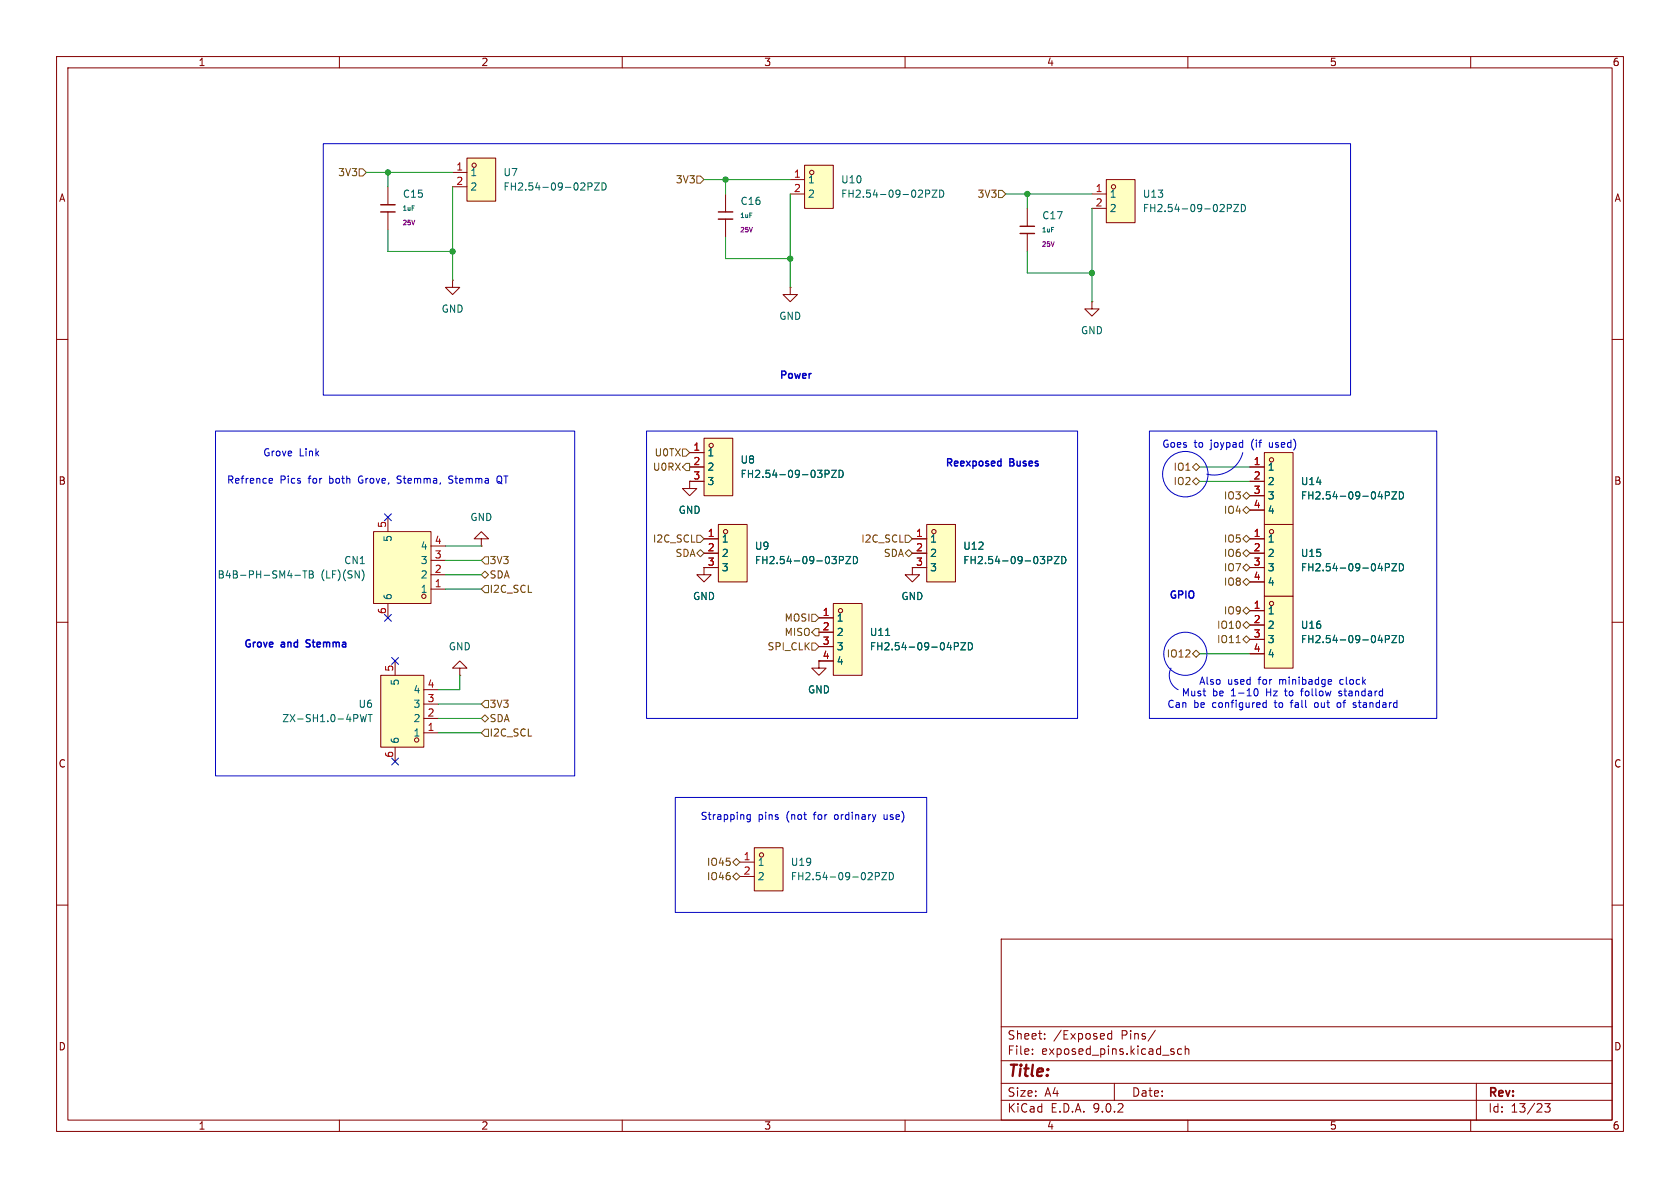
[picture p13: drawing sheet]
(kicad_sch
 (version 20250114)
 (generator "eeschema")
 (generator_version "9.0")
 (paper "A4")
 (lib_symbols
  (symbol "PCM_JLCPCB-Capacitors:0402,1uF"
   (pin_numbers (hide yes))
   (pin_names
    (offset 0)) (exclude_from_sim no) (in_bom yes) (on_board yes)
   (property "Reference" "C" (at 2.032 1.668 0) (effects (font (size 1.27 1.27)) (justify left)))
   (property "Value" "1uF" (at 2.032 -0.3782 0) (effects (font (size 0.8 0.8)) (justify left)))
   (property "Footprint" "PCM_JLCPCB:C_0402" (at -1.778 0 90) (effects (font (size 1.27 1.27)) (hide yes)))
   (property "Datasheet" "https://www.lcsc.com/datasheet/lcsc_datasheet_2304140030_Samsung-Electro-Mechanics-CL05A105KA5NQNC_C52923.pdf" (at 0 0 0) (effects (font (size 1.27 1.27)) (hide yes)))
   (property "Description" "25V 1uF X5R ±10% 0402 Multilayer Ceramic Capacitors MLCC - SMD/SMT ROHS" (at 0 0 0) (effects (font (size 1.27 1.27)) (hide yes)))
   (property "LCSC" "C52923" (at 0 0 0) (effects (font (size 1.27 1.27)) (hide yes)))
   (property "Stock" "9606588" (at 0 0 0) (effects (font (size 1.27 1.27)) (hide yes)))
   (property "Price" "0.006USD" (at 0 0 0) (effects (font (size 1.27 1.27)) (hide yes)))
   (property "Process" "SMT" (at 0 0 0) (effects (font (size 1.27 1.27)) (hide yes)))
   (property "Minimum Qty" "20" (at 0 0 0) (effects (font (size 1.27 1.27)) (hide yes)))
   (property "Attrition Qty" "10" (at 0 0 0) (effects (font (size 1.27 1.27)) (hide yes)))
   (property "Class" "Basic Component" (at 0 0 0) (effects (font (size 1.27 1.27)) (hide yes)))
   (property "Category" "Capacitors,Multilayer Ceramic Capacitors MLCC - SMD/SMT" (at 0 0 0) (effects (font (size 1.27 1.27)) (hide yes)))
   (property "Manufacturer" "Samsung Electro-Mechanics" (at 0 0 0) (effects (font (size 1.27 1.27)) (hide yes)))
   (property "Part" "CL05A105KA5NQNC" (at 0 0 0) (effects (font (size 1.27 1.27)) (hide yes)))
   (property "Voltage Rated" "25V" (at 2.032 -2.0462 0) (effects (font (size 0.8 0.8)) (justify left)))
   (property "Tolerance" "±10%" (at 0 0 0) (effects (font (size 1.27 1.27)) (hide yes)))
   (property "Capacitance" "1uF" (at 0 0 0) (effects (font (size 1.27 1.27)) (hide yes)))
   (property "Temperature Coefficient" "X5R" (at 0 0 0) (effects (font (size 1.27 1.27)) (hide yes)))
   (symbol "0402,1uF_0_1"
    (polyline (pts (xy -1.27 0.635) (xy 1.27 0.635)) (stroke (width 0.254) (type default)) (fill (type none)))
    (polyline (pts (xy -1.27 -0.635) (xy 1.27 -0.635)) (stroke (width 0.254) (type default)) (fill (type none))))
   (symbol "0402,1uF_1_1"
    (pin passive line (at 0 3.81 270) (length 3.175) (name "~" (effects (font (size 1.27 1.27)))) (number "1" (effects (font (size 1.27 1.27)))))
    (pin passive line (at 0 -3.81 90) (length 3.175) (name "~" (effects (font (size 1.27 1.27)))) (number "2" (effects (font (size 1.27 1.27))))))
   (embedded_fonts no))
  (symbol "lcsc-lib:B4B-PH-SM4-TB(LF)(SN)" (exclude_from_sim no) (in_bom yes) (on_board yes)
   (property "Reference" "CN" (at 0 13.97 0) (effects (font (size 1.27 1.27))))
   (property "Value" "B4B-PH-SM4-TB (LF)(SN)" (at 0 -13.97 0) (effects (font (size 1.27 1.27))))
   (property "Footprint" "lcsc-lib:CONN-SMD_B4B-PH-SM4-TB-LF-SN" (at 0 -16.51 0) (effects (font (size 1.27 1.27)) (hide yes)))
   (property "Datasheet" "https://lcsc.com/product-detail/_JST_B4B-PH-SM4-TB-LF-SN_B4B-PH-SM4-TB-LF-SN_C160354.html" (at 0 -19.05 0) (effects (font (size 1.27 1.27)) (hide yes)))
   (property "Description" "" (at 0 0 0) (effects (font (size 1.27 1.27)) (hide yes)))
   (property "LCSC Part" "C160354" (at 0 -21.59 0) (effects (font (size 1.27 1.27)) (hide yes)))
   (symbol "B4B-PH-SM4-TB(LF)(SN)_0_1"
    (rectangle (start -3.81 6.35) (end 6.35 -6.35) (stroke (width 0) (type default)) (fill (type background)))
    (circle (center -2.54 5.08) (radius 0.38) (stroke (width 0) (type default)) (fill (type none)))
    (pin unspecified line (at -6.35 3.81 0) (length 2.54) (name "1" (effects (font (size 1.27 1.27)))) (number "1" (effects (font (size 1.27 1.27)))))
    (pin unspecified line (at -6.35 1.27 0) (length 2.54) (name "2" (effects (font (size 1.27 1.27)))) (number "2" (effects (font (size 1.27 1.27)))))
    (pin unspecified line (at -6.35 -1.27 0) (length 2.54) (name "3" (effects (font (size 1.27 1.27)))) (number "3" (effects (font (size 1.27 1.27)))))
    (pin unspecified line (at -6.35 -3.81 0) (length 2.54) (name "4" (effects (font (size 1.27 1.27)))) (number "4" (effects (font (size 1.27 1.27)))))
    (pin unspecified line (at 3.81 8.89 270) (length 2.54) (name "6" (effects (font (size 1.27 1.27)))) (number "6" (effects (font (size 1.27 1.27)))))
    (pin unspecified line (at 3.81 -8.89 90) (length 2.54) (name "5" (effects (font (size 1.27 1.27)))) (number "5" (effects (font (size 1.27 1.27))))))
   (embedded_fonts no))
  (symbol "lcsc-lib:FH2.54-09-02PZD" (exclude_from_sim no) (in_bom yes) (on_board yes)
   (property "Reference" "U" (at 0 6.35 0) (effects (font (size 1.27 1.27))))
   (property "Value" "FH2.54-09-02PZD" (at 0 -6.35 0) (effects (font (size 1.27 1.27))))
   (property "Footprint" "lcsc-lib:HDR-TH_2P-P2.54-V-M-5" (at 0 -8.89 0) (effects (font (size 1.27 1.27)) (hide yes)))
   (property "Datasheet" "" (at 0 0 0) (effects (font (size 1.27 1.27)) (hide yes)))
   (property "Description" "" (at 0 0 0) (effects (font (size 1.27 1.27)) (hide yes)))
   (property "LCSC Part" "C7500771" (at 0 -11.43 0) (effects (font (size 1.27 1.27)) (hide yes)))
   (symbol "FH2.54-09-02PZD_0_1"
    (rectangle (start -2.54 3.81) (end 2.54 -3.81) (stroke (width 0) (type default)) (fill (type background)))
    (circle (center -1.27 2.54) (radius 0.38) (stroke (width 0) (type default)) (fill (type none)))
    (pin unspecified line (at -5.08 1.27 0) (length 2.54) (name "1" (effects (font (size 1.27 1.27)))) (number "1" (effects (font (size 1.27 1.27)))))
    (pin unspecified line (at -5.08 -1.27 0) (length 2.54) (name "2" (effects (font (size 1.27 1.27)))) (number "2" (effects (font (size 1.27 1.27))))))
   (embedded_fonts no))
  (symbol "lcsc-lib:FH2.54-09-03PZD" (exclude_from_sim no) (in_bom yes) (on_board yes)
   (property "Reference" "U" (at 0 7.62 0) (effects (font (size 1.27 1.27))))
   (property "Value" "FH2.54-09-03PZD" (at 0 -7.62 0) (effects (font (size 1.27 1.27))))
   (property "Footprint" "lcsc-lib:HDR-TH_3P-P2.54-V-F" (at 0 -10.16 0) (effects (font (size 1.27 1.27)) (hide yes)))
   (property "Datasheet" "" (at 0 0 0) (effects (font (size 1.27 1.27)) (hide yes)))
   (property "Description" "" (at 0 0 0) (effects (font (size 1.27 1.27)) (hide yes)))
   (property "LCSC Part" "C7500772" (at 0 -12.7 0) (effects (font (size 1.27 1.27)) (hide yes)))
   (symbol "FH2.54-09-03PZD_0_1"
    (rectangle (start -2.54 5.08) (end 2.54 -5.08) (stroke (width 0) (type default)) (fill (type background)))
    (circle (center -1.27 3.81) (radius 0.38) (stroke (width 0) (type default)) (fill (type none)))
    (pin unspecified line (at -5.08 2.54 0) (length 2.54) (name "1" (effects (font (size 1.27 1.27)))) (number "1" (effects (font (size 1.27 1.27)))))
    (pin unspecified line (at -5.08 0 0) (length 2.54) (name "2" (effects (font (size 1.27 1.27)))) (number "2" (effects (font (size 1.27 1.27)))))
    (pin unspecified line (at -5.08 -2.54 0) (length 2.54) (name "3" (effects (font (size 1.27 1.27)))) (number "3" (effects (font (size 1.27 1.27))))))
   (embedded_fonts no))
  (symbol "lcsc-lib:FH2.54-09-04PZD" (exclude_from_sim no) (in_bom yes) (on_board yes)
   (property "Reference" "U" (at 0 8.89 0) (effects (font (size 1.27 1.27))))
   (property "Value" "FH2.54-09-04PZD" (at 0 -8.89 0) (effects (font (size 1.27 1.27))))
   (property "Footprint" "lcsc-lib:HDR-TH_4P-P2.54-V-F" (at 0 -11.43 0) (effects (font (size 1.27 1.27)) (hide yes)))
   (property "Datasheet" "" (at 0 0 0) (effects (font (size 1.27 1.27)) (hide yes)))
   (property "Description" "" (at 0 0 0) (effects (font (size 1.27 1.27)) (hide yes)))
   (property "LCSC Part" "C7500773" (at 0 -13.97 0) (effects (font (size 1.27 1.27)) (hide yes)))
   (symbol "FH2.54-09-04PZD_0_1"
    (rectangle (start -2.54 6.35) (end 2.54 -6.35) (stroke (width 0) (type default)) (fill (type background)))
    (circle (center -1.27 5.08) (radius 0.38) (stroke (width 0) (type default)) (fill (type none)))
    (pin unspecified line (at -5.08 3.81 0) (length 2.54) (name "1" (effects (font (size 1.27 1.27)))) (number "1" (effects (font (size 1.27 1.27)))))
    (pin unspecified line (at -5.08 1.27 0) (length 2.54) (name "2" (effects (font (size 1.27 1.27)))) (number "2" (effects (font (size 1.27 1.27)))))
    (pin unspecified line (at -5.08 -1.27 0) (length 2.54) (name "3" (effects (font (size 1.27 1.27)))) (number "3" (effects (font (size 1.27 1.27)))))
    (pin unspecified line (at -5.08 -3.81 0) (length 2.54) (name "4" (effects (font (size 1.27 1.27)))) (number "4" (effects (font (size 1.27 1.27))))))
   (embedded_fonts no))
  (symbol "lcsc-lib:ZX-SH1.0-4PWT" (exclude_from_sim no) (in_bom yes) (on_board yes)
   (property "Reference" "U" (at 0 15.24 0) (effects (font (size 1.27 1.27))))
   (property "Value" "ZX-SH1.0-4PWT" (at 0 -12.7 0) (effects (font (size 1.27 1.27))))
   (property "Footprint" "lcsc-lib:CONN-SMD_4P-P1.00_MEGASTAR_ZX-SH1.0-4PWT" (at 0 -15.24 0) (effects (font (size 1.27 1.27)) (hide yes)))
   (property "Datasheet" "" (at 0 0 0) (effects (font (size 1.27 1.27)) (hide yes)))
   (property "Description" "" (at 0 0 0) (effects (font (size 1.27 1.27)) (hide yes)))
   (property "LCSC Part" "C7430446" (at 0 -17.78 0) (effects (font (size 1.27 1.27)) (hide yes)))
   (symbol "ZX-SH1.0-4PWT_0_1"
    (rectangle (start -2.54 7.62) (end 5.08 -5.08) (stroke (width 0) (type default)) (fill (type background)))
    (circle (center -1.27 6.35) (radius 0.38) (stroke (width 0) (type default)) (fill (type none)))
    (pin unspecified line (at -5.08 5.08 0) (length 2.54) (name "1" (effects (font (size 1.27 1.27)))) (number "1" (effects (font (size 1.27 1.27)))))
    (pin unspecified line (at -5.08 2.54 0) (length 2.54) (name "2" (effects (font (size 1.27 1.27)))) (number "2" (effects (font (size 1.27 1.27)))))
    (pin unspecified line (at -5.08 0 0) (length 2.54) (name "3" (effects (font (size 1.27 1.27)))) (number "3" (effects (font (size 1.27 1.27)))))
    (pin unspecified line (at -5.08 -2.54 0) (length 2.54) (name "4" (effects (font (size 1.27 1.27)))) (number "4" (effects (font (size 1.27 1.27)))))
    (pin unspecified line (at 2.54 10.16 270) (length 2.54) (name "6" (effects (font (size 1.27 1.27)))) (number "6" (effects (font (size 1.27 1.27)))))
    (pin unspecified line (at 2.54 -7.62 90) (length 2.54) (name "5" (effects (font (size 1.27 1.27)))) (number "5" (effects (font (size 1.27 1.27))))))
   (embedded_fonts no))
  (symbol "power:GND"
   (power)
   (pin_numbers (hide yes))
   (pin_names
    (offset 0) (hide yes)) (exclude_from_sim no) (in_bom yes) (on_board yes)
   (property "Reference" "#PWR" (at 0 -6.35 0) (effects (font (size 1.27 1.27)) (hide yes)))
   (property "Value" "GND" (at 0 -3.81 0) (effects (font (size 1.27 1.27))))
   (property "Footprint" "" (at 0 0 0) (effects (font (size 1.27 1.27)) (hide yes)))
   (property "Datasheet" "" (at 0 0 0) (effects (font (size 1.27 1.27)) (hide yes)))
   (property "Description" "Power symbol creates a global label with name \"GND\" , ground" (at 0 0 0) (effects (font (size 1.27 1.27)) (hide yes)))
   (symbol "GND_0_1"
    (polyline (pts (xy 0 0) (xy 0 -1.27) (xy 1.27 -1.27) (xy 0 -2.54) (xy -1.27 -1.27) (xy 0 -1.27)) (stroke (width 0) (type default)) (fill (type none))))
   (symbol "GND_1_1"
    (pin power_in line (at 0 0 270) (length 0) (name "~" (effects (font (size 1.27 1.27)))) (number "1" (effects (font (size 1.27 1.27))))))
   (embedded_fonts no)))
 (rectangle
  (start 57.15 25.4)
  (end 238.76 69.85)
  (stroke (width 0) (type default))
  (fill (type none)))
 (circle
  (center 209.55 115.57)
  (radius 3.81)
  (stroke (width 0) (type default))
  (fill (type none)))
 (arc
  (start 219.71 80.01)
  (mid 217.3241 83.2301)
  (end 213.36 83.82)
  (stroke (width 0) (type default))
  (fill (type none)))
 (rectangle
  (start 114.3 76.2)
  (end 190.5 127)
  (stroke (width 0) (type default))
  (fill (type none)))
 (arc
  (start 208.28 121.92)
  (mid 206.8559 120.278)
  (end 207.01 118.11)
  (stroke (width 0) (type default))
  (fill (type none)))
 (circle
  (center 209.55 83.82)
  (radius 4.0161)
  (stroke (width 0) (type default))
  (fill (type none)))
 (rectangle
  (start 38.1 76.2)
  (end 101.6 137.16)
  (stroke (width 0) (type default))
  (fill (type none)))
 (rectangle
  (start 203.2 76.2)
  (end 254 127)
  (stroke (width 0) (type default))
  (fill (type none)))
 (text "Power"
  (exclude_from_sim no)
  (at 140.716 66.548 0)
  (effects (font (size 1.27 1.27) (thickness 0.254)
    (bold yes))))
 (text "Goes to joypad (if used)"
  (exclude_from_sim no)
  (at 217.424 78.74 0)
  (effects (font (size 1.27 1.27))))
 (text "Reexposed Buses"
  (exclude_from_sim no)
  (at 175.514 82.042 0)
  (effects (font (size 1.27 1.27) (thickness 0.254)
    (bold yes))))
 (text "Refrence Pics for both Grove, Stemma, Stemma QT\n "
  (exclude_from_sim no)
  (at 65.024 86.106 0)
  (effects (font (size 1.27 1.27))
   (href "https://www.cable-tester.com/category/pin-out/")))
 (text "Also used for minibadge clock\nMust be 1-10 Hz to follow standard\nCan be configured to fall out of standard"
  (exclude_from_sim no)
  (at 226.822 122.682 0)
  (effects (font (size 1.27 1.27) (thickness 0.1588))))
 (text "Grove Link\n\n"
  (exclude_from_sim no)
  (at 51.562 81.28 0)
  (effects (font (size 1.27 1.27))
   (href "https://wiki.seeedstudio.com/Grove_System/")))
 (text "GPIO"
  (exclude_from_sim no)
  (at 209.042 105.41 0)
  (effects (font (size 1.27 1.27) (thickness 0.254)
    (bold yes))))
 (text "Grove and Stemma"
  (exclude_from_sim no)
  (at 52.324 114.046 0)
  (effects (font (size 1.27 1.27) (thickness 0.254)
    (bold yes))))
 (junction
  (at 139.7 45.72)
  (diameter 0)
  (color 0 0 0 0))
 (junction
  (at 68.58 30.48)
  (diameter 0)
  (color 0 0 0 0))
 (junction
  (at 193.04 48.26)
  (diameter 0)
  (color 0 0 0 0))
 (junction
  (at 128.27 31.75)
  (diameter 0)
  (color 0 0 0 0))
 (junction
  (at 80.01 44.45)
  (diameter 0)
  (color 0 0 0 0))
 (junction
  (at 181.61 34.29)
  (diameter 0)
  (color 0 0 0 0))
 (wire
  (pts (xy 68.58 33.02) (xy 68.58 30.48))
  (stroke (width 0) (type default)))
 (wire
  (pts (xy 81.28 121.92) (xy 77.47 121.92))
  (stroke (width 0) (type default)))
 (wire
  (pts (xy 78.74 99.06) (xy 85.09 99.06))
  (stroke (width 0) (type default)))
 (wire
  (pts (xy 80.01 33.02) (xy 80.01 44.45))
  (stroke (width 0) (type default)))
 (wire
  (pts (xy 68.58 44.45) (xy 80.01 44.45))
  (stroke (width 0) (type default)))
 (wire
  (pts (xy 77.47 127) (xy 85.09 127))
  (stroke (width 0) (type default)))
 (wire
  (pts (xy 77.47 129.54) (xy 85.09 129.54))
  (stroke (width 0) (type default)))
 (wire
  (pts (xy 124.46 31.75) (xy 128.27 31.75))
  (stroke (width 0) (type default)))
 (wire
  (pts (xy 78.74 96.52) (xy 85.09 96.52))
  (stroke (width 0) (type default)))
 (wire
  (pts (xy 181.61 36.83) (xy 181.61 34.29))
  (stroke (width 0) (type default)))
 (wire
  (pts (xy 78.74 104.14) (xy 85.09 104.14))
  (stroke (width 0) (type default)))
 (wire
  (pts (xy 128.27 31.75) (xy 139.7 31.75))
  (stroke (width 0) (type default)))
 (wire
  (pts (xy 128.27 45.72) (xy 128.27 41.91))
  (stroke (width 0) (type default)))
 (wire
  (pts (xy 139.7 50.8) (xy 139.7 45.72))
  (stroke (width 0) (type default)))
 (wire
  (pts (xy 68.58 30.48) (xy 80.01 30.48))
  (stroke (width 0) (type default)))
 (wire
  (pts (xy 64.77 30.48) (xy 68.58 30.48))
  (stroke (width 0) (type default)))
 (wire
  (pts (xy 212.09 82.55) (xy 220.98 82.55))
  (stroke (width 0) (type default)))
 (wire
  (pts (xy 78.74 101.6) (xy 85.09 101.6))
  (stroke (width 0) (type default)))
 (wire
  (pts (xy 128.27 45.72) (xy 139.7 45.72))
  (stroke (width 0) (type default)))
 (wire
  (pts (xy 77.47 124.46) (xy 85.09 124.46))
  (stroke (width 0) (type default)))
 (wire
  (pts (xy 177.8 34.29) (xy 181.61 34.29))
  (stroke (width 0) (type default)))
 (wire
  (pts (xy 181.61 48.26) (xy 181.61 44.45))
  (stroke (width 0) (type default)))
 (wire
  (pts (xy 80.01 49.53) (xy 80.01 44.45))
  (stroke (width 0) (type default)))
 (wire
  (pts (xy 193.04 53.34) (xy 193.04 48.26))
  (stroke (width 0) (type default)))
 (wire
  (pts (xy 128.27 34.29) (xy 128.27 31.75))
  (stroke (width 0) (type default)))
 (wire
  (pts (xy 181.61 34.29) (xy 193.04 34.29))
  (stroke (width 0) (type default)))
 (wire
  (pts (xy 193.04 36.83) (xy 193.04 48.26))
  (stroke (width 0) (type default)))
 (wire
  (pts (xy 81.28 119.38) (xy 81.28 121.92))
  (stroke (width 0) (type default)))
 (wire
  (pts (xy 212.09 85.09) (xy 220.98 85.09))
  (stroke (width 0) (type default)))
 (wire
  (pts (xy 181.61 48.26) (xy 193.04 48.26))
  (stroke (width 0) (type default)))
 (wire
  (pts (xy 139.7 34.29) (xy 139.7 45.72))
  (stroke (width 0) (type default)))
 (wire
  (pts (xy 68.58 44.45) (xy 68.58 40.64))
  (stroke (width 0) (type default)))
 (wire
  (pts (xy 212.09 115.57) (xy 220.98 115.57))
  (stroke (width 0) (type default)))
 (hierarchical_label "3V3"
  (shape input)
  (at 124.46 31.75 180)
  (effects (font (size 1.27 1.27)) (justify right)))
 (hierarchical_label "3V3"
  (shape input)
  (at 64.77 30.48 180)
  (effects (font (size 1.27 1.27)) (justify right)))
 (hierarchical_label "IO3"
  (shape bidirectional)
  (at 220.98 87.63 180)
  (effects (font (size 1.27 1.27)) (justify right)))
 (hierarchical_label "SDA"
  (shape bidirectional)
  (at 124.46 97.79 180)
  (effects (font (size 1.27 1.27)) (justify right)))
 (hierarchical_label "IO1"
  (shape bidirectional)
  (at 212.09 82.55 180)
  (effects (font (size 1.27 1.27)) (justify right)))
 (hierarchical_label "IO11"
  (shape bidirectional)
  (at 220.98 113.03 180)
  (effects (font (size 1.27 1.27)) (justify right)))
 (hierarchical_label "IO9"
  (shape bidirectional)
  (at 220.98 107.95 180)
  (effects (font (size 1.27 1.27)) (justify right)))
 (hierarchical_label "SDA"
  (shape bidirectional)
  (at 85.09 127 0)
  (effects (font (size 1.27 1.27)) (justify left)))
 (hierarchical_label "3V3"
  (shape input)
  (at 85.09 99.06 0)
  (effects (font (size 1.27 1.27)) (justify left)))
 (hierarchical_label "MISO"
  (shape output)
  (at 144.78 111.76 180)
  (effects (font (size 1.27 1.27)) (justify right)))
 (hierarchical_label "3V3"
  (shape input)
  (at 177.8 34.29 180)
  (effects (font (size 1.27 1.27)) (justify right)))
 (hierarchical_label "IO5"
  (shape bidirectional)
  (at 220.98 95.25 180)
  (effects (font (size 1.27 1.27)) (justify right)))
 (hierarchical_label "I2C_SCL"
  (shape input)
  (at 85.09 129.54 0)
  (effects (font (size 1.27 1.27)) (justify left)))
 (hierarchical_label "SPI_CLK"
  (shape input)
  (at 144.78 114.3 180)
  (effects (font (size 1.27 1.27)) (justify right)))
 (hierarchical_label "IO7"
  (shape bidirectional)
  (at 220.98 100.33 180)
  (effects (font (size 1.27 1.27)) (justify right)))
 (hierarchical_label "IO10"
  (shape bidirectional)
  (at 220.98 110.49 180)
  (effects (font (size 1.27 1.27)) (justify right)))
 (hierarchical_label "IO6"
  (shape bidirectional)
  (at 220.98 97.79 180)
  (effects (font (size 1.27 1.27)) (justify right)))
 (hierarchical_label "IO8"
  (shape bidirectional)
  (at 220.98 102.87 180)
  (effects (font (size 1.27 1.27)) (justify right)))
 (hierarchical_label "IO12"
  (shape bidirectional)
  (at 212.09 115.57 180)
  (effects (font (size 1.27 1.27) (thickness 0.1588)) (justify right)))
 (hierarchical_label "I2C_SCL"
  (shape input)
  (at 85.09 104.14 0)
  (effects (font (size 1.27 1.27)) (justify left)))
 (hierarchical_label "I2C_SCL"
  (shape input)
  (at 124.46 95.25 180)
  (effects (font (size 1.27 1.27)) (justify right)))
 (hierarchical_label "IO2"
  (shape bidirectional)
  (at 212.09 85.09 180)
  (effects (font (size 1.27 1.27)) (justify right)))
 (hierarchical_label "U0RX"
  (shape output)
  (at 121.92 82.55 180)
  (effects (font (size 1.27 1.27)) (justify right)))
 (hierarchical_label "I2C_SCL"
  (shape input)
  (at 161.29 95.25 180)
  (effects (font (size 1.27 1.27)) (justify right)))
 (hierarchical_label "MOSI"
  (shape input)
  (at 144.78 109.22 180)
  (effects (font (size 1.27 1.27)) (justify right)))
 (hierarchical_label "U0TX"
  (shape input)
  (at 121.92 80.01 180)
  (effects (font (size 1.27 1.27)) (justify right)))
 (hierarchical_label "SDA"
  (shape bidirectional)
  (at 85.09 101.6 0)
  (effects (font (size 1.27 1.27)) (justify left)))
 (hierarchical_label "IO4"
  (shape bidirectional)
  (at 220.98 90.17 180)
  (effects (font (size 1.27 1.27)) (justify right)))
 (hierarchical_label "3V3"
  (shape input)
  (at 85.09 124.46 0)
  (effects (font (size 1.27 1.27)) (justify left)))
 (hierarchical_label "SDA"
  (shape bidirectional)
  (at 161.29 97.79 180)
  (effects (font (size 1.27 1.27)) (justify right)))
 (symbol
  (lib_id "power:GND")
  (at 144.78 116.84 0)
  (unit 1)
  (exclude_from_sim no)
  (in_bom yes)
  (on_board yes)
  (dnp no)
  (fields_autoplaced yes)
  (property "Reference" "#PWR049" (at 144.78 123.19 0) (effects (font (size 1.27 1.27)) (hide yes)))
  (property "Value" "GND" (at 144.78 121.92 0) (effects (font (size 1.27 1.27))))
  (property "Footprint" "" (at 144.78 116.84 0) (effects (font (size 1.27 1.27)) (hide yes)))
  (property "Datasheet" "" (at 144.78 116.84 0) (effects (font (size 1.27 1.27)) (hide yes)))
  (property "Description" "Power symbol creates a global label with name \"GND\" , ground" (at 144.78 116.84 0) (effects (font (size 1.27 1.27)) (hide yes)))
  (pin "1"))
 (symbol
  (lib_id "lcsc-lib:FH2.54-09-04PZD")
  (at 226.06 111.76 0)
  (unit 1)
  (exclude_from_sim no)
  (in_bom yes)
  (on_board yes)
  (dnp no)
  (fields_autoplaced yes)
  (property "Reference" "U16" (at 229.87 110.4899 0) (effects (font (size 1.27 1.27)) (justify left)))
  (property "Value" "FH2.54-09-04PZD" (at 229.87 113.0299 0) (effects (font (size 1.27 1.27)) (justify left)))
  (property "Footprint" "lcsc-lib:HDR-TH_4P-P2.54-V-F" (at 226.06 123.19 0) (effects (font (size 1.27 1.27)) (hide yes)))
  (property "Datasheet" "" (at 226.06 111.76 0) (effects (font (size 1.27 1.27)) (hide yes)))
  (property "Description" "" (at 226.06 111.76 0) (effects (font (size 1.27 1.27)) (hide yes)))
  (property "LCSC Part" "C7500773" (at 226.06 125.73 0) (effects (font (size 1.27 1.27)) (hide yes)))
  (pin "3")
  (pin "2")
  (pin "1")
  (pin "4"))
 (symbol
  (lib_id "power:GND")
  (at 81.28 119.38 180)
  (unit 1)
  (exclude_from_sim no)
  (in_bom yes)
  (on_board yes)
  (dnp no)
  (fields_autoplaced yes)
  (property "Reference" "#PWR044" (at 81.28 113.03 0) (effects (font (size 1.27 1.27)) (hide yes)))
  (property "Value" "GND" (at 81.28 114.3 0) (effects (font (size 1.27 1.27))))
  (property "Footprint" "" (at 81.28 119.38 0) (effects (font (size 1.27 1.27)) (hide yes)))
  (property "Datasheet" "" (at 81.28 119.38 0) (effects (font (size 1.27 1.27)) (hide yes)))
  (property "Description" "Power symbol creates a global label with name \"GND\" , ground" (at 81.28 119.38 0) (effects (font (size 1.27 1.27)) (hide yes)))
  (pin "1"))
 (symbol
  (lib_id "lcsc-lib:FH2.54-09-02PZD")
  (at 198.12 35.56 0)
  (unit 1)
  (exclude_from_sim no)
  (in_bom yes)
  (on_board yes)
  (dnp no)
  (fields_autoplaced yes)
  (property "Reference" "U13" (at 201.93 34.2899 0) (effects (font (size 1.27 1.27)) (justify left)))
  (property "Value" "FH2.54-09-02PZD" (at 201.93 36.8299 0) (effects (font (size 1.27 1.27)) (justify left)))
  (property "Footprint" "lcsc-lib:HDR-TH_2P-P2.54-V-M-5" (at 198.12 44.45 0) (effects (font (size 1.27 1.27)) (hide yes)))
  (property "Datasheet" "" (at 198.12 35.56 0) (effects (font (size 1.27 1.27)) (hide yes)))
  (property "Description" "" (at 198.12 35.56 0) (effects (font (size 1.27 1.27)) (hide yes)))
  (property "LCSC Part" "C7500771" (at 198.12 46.99 0) (effects (font (size 1.27 1.27)) (hide yes)))
  (pin "1")
  (pin "2"))
 (symbol
  (lib_id "lcsc-lib:FH2.54-09-04PZD")
  (at 226.06 99.06 0)
  (unit 1)
  (exclude_from_sim no)
  (in_bom yes)
  (on_board yes)
  (dnp no)
  (fields_autoplaced yes)
  (property "Reference" "U15" (at 229.87 97.7899 0) (effects (font (size 1.27 1.27)) (justify left)))
  (property "Value" "FH2.54-09-04PZD" (at 229.87 100.3299 0) (effects (font (size 1.27 1.27)) (justify left)))
  (property "Footprint" "lcsc-lib:HDR-TH_4P-P2.54-V-F" (at 226.06 110.49 0) (effects (font (size 1.27 1.27)) (hide yes)))
  (property "Datasheet" "" (at 226.06 99.06 0) (effects (font (size 1.27 1.27)) (hide yes)))
  (property "Description" "" (at 226.06 99.06 0) (effects (font (size 1.27 1.27)) (hide yes)))
  (property "LCSC Part" "C7500773" (at 226.06 113.03 0) (effects (font (size 1.27 1.27)) (hide yes)))
  (pin "2")
  (pin "3")
  (pin "1")
  (pin "4"))
 (symbol
  (lib_id "lcsc-lib:B4B-PH-SM4-TB(LF)(SN)")
  (at 72.39 100.33 180)
  (unit 1)
  (exclude_from_sim no)
  (in_bom yes)
  (on_board yes)
  (dnp no)
  (fields_autoplaced yes)
  (property "Reference" "CN1" (at 64.77 99.0599 0) (effects (font (size 1.27 1.27)) (justify left)))
  (property "Value" "B4B-PH-SM4-TB (LF)(SN)" (at 64.77 101.5999 0) (effects (font (size 1.27 1.27)) (justify left)))
  (property "Footprint" "lcsc-lib:CONN-SMD_B4B-PH-SM4-TB-LF-SN" (at 72.39 83.82 0) (effects (font (size 1.27 1.27)) (hide yes)))
  (property "Datasheet" "https://lcsc.com/product-detail/_JST_B4B-PH-SM4-TB-LF-SN_B4B-PH-SM4-TB-LF-SN_C160354.html" (at 72.39 81.28 0) (effects (font (size 1.27 1.27)) (hide yes)))
  (property "Description" "" (at 72.39 100.33 0) (effects (font (size 1.27 1.27)) (hide yes)))
  (property "LCSC Part" "C160354" (at 72.39 78.74 0) (effects (font (size 1.27 1.27)) (hide yes)))
  (pin "1")
  (pin "6")
  (pin "4")
  (pin "3")
  (pin "2")
  (pin "5"))
 (symbol
  (lib_id "lcsc-lib:FH2.54-09-02PZD")
  (at 144.78 33.02 0)
  (unit 1)
  (exclude_from_sim no)
  (in_bom yes)
  (on_board yes)
  (dnp no)
  (fields_autoplaced yes)
  (property "Reference" "U10" (at 148.59 31.7499 0) (effects (font (size 1.27 1.27)) (justify left)))
  (property "Value" "FH2.54-09-02PZD" (at 148.59 34.2899 0) (effects (font (size 1.27 1.27)) (justify left)))
  (property "Footprint" "lcsc-lib:HDR-TH_2P-P2.54-V-M-5" (at 144.78 41.91 0) (effects (font (size 1.27 1.27)) (hide yes)))
  (property "Datasheet" "" (at 144.78 33.02 0) (effects (font (size 1.27 1.27)) (hide yes)))
  (property "Description" "" (at 144.78 33.02 0) (effects (font (size 1.27 1.27)) (hide yes)))
  (property "LCSC Part" "C7500771" (at 144.78 44.45 0) (effects (font (size 1.27 1.27)) (hide yes)))
  (pin "1")
  (pin "2"))
 (symbol
  (lib_id "lcsc-lib:FH2.54-09-03PZD")
  (at 166.37 97.79 0)
  (unit 1)
  (exclude_from_sim no)
  (in_bom yes)
  (on_board yes)
  (dnp no)
  (fields_autoplaced yes)
  (property "Reference" "U12" (at 170.18 96.5199 0) (effects (font (size 1.27 1.27)) (justify left)))
  (property "Value" "FH2.54-09-03PZD" (at 170.18 99.0599 0) (effects (font (size 1.27 1.27)) (justify left)))
  (property "Footprint" "lcsc-lib:HDR-TH_3P-P2.54-V-F" (at 166.37 107.95 0) (effects (font (size 1.27 1.27)) (hide yes)))
  (property "Datasheet" "" (at 166.37 97.79 0) (effects (font (size 1.27 1.27)) (hide yes)))
  (property "Description" "" (at 166.37 97.79 0) (effects (font (size 1.27 1.27)) (hide yes)))
  (property "LCSC Part" "C7500772" (at 166.37 110.49 0) (effects (font (size 1.27 1.27)) (hide yes)))
  (pin "2")
  (pin "3")
  (pin "1"))
 (symbol
  (lib_id "power:GND")
  (at 121.92 85.09 0)
  (unit 1)
  (exclude_from_sim no)
  (in_bom yes)
  (on_board yes)
  (dnp no)
  (fields_autoplaced yes)
  (property "Reference" "#PWR046" (at 121.92 91.44 0) (effects (font (size 1.27 1.27)) (hide yes)))
  (property "Value" "GND" (at 121.92 90.17 0) (effects (font (size 1.27 1.27))))
  (property "Footprint" "" (at 121.92 85.09 0) (effects (font (size 1.27 1.27)) (hide yes)))
  (property "Datasheet" "" (at 121.92 85.09 0) (effects (font (size 1.27 1.27)) (hide yes)))
  (property "Description" "Power symbol creates a global label with name \"GND\" , ground" (at 121.92 85.09 0) (effects (font (size 1.27 1.27)) (hide yes)))
  (pin "1"))
 (symbol
  (lib_id "power:GND")
  (at 139.7 50.8 0)
  (unit 1)
  (exclude_from_sim no)
  (in_bom yes)
  (on_board yes)
  (dnp no)
  (fields_autoplaced yes)
  (property "Reference" "#PWR048" (at 139.7 57.15 0) (effects (font (size 1.27 1.27)) (hide yes)))
  (property "Value" "GND" (at 139.7 55.88 0) (effects (font (size 1.27 1.27))))
  (property "Footprint" "" (at 139.7 50.8 0) (effects (font (size 1.27 1.27)) (hide yes)))
  (property "Datasheet" "" (at 139.7 50.8 0) (effects (font (size 1.27 1.27)) (hide yes)))
  (property "Description" "Power symbol creates a global label with name \"GND\" , ground" (at 139.7 50.8 0) (effects (font (size 1.27 1.27)) (hide yes)))
  (pin "1"))
 (symbol
  (lib_id "PCM_JLCPCB-Capacitors:0402,1uF")
  (at 68.58 36.83 0)
  (unit 1)
  (exclude_from_sim no)
  (in_bom yes)
  (on_board yes)
  (dnp no)
  (fields_autoplaced yes)
  (property "Reference" "C15" (at 71.12 34.2899 0) (effects (font (size 1.27 1.27)) (justify left)))
  (property "Value" "1uF" (at 71.12 36.83 0) (effects (font (size 0.8 0.8)) (justify left)))
  (property "Footprint" "PCM_JLCPCB:C_0402" (at 66.802 36.83 90) (effects (font (size 1.27 1.27)) (hide yes)))
  (property "Datasheet" "https://www.lcsc.com/datasheet/lcsc_datasheet_2304140030_Samsung-Electro-Mechanics-CL05A105KA5NQNC_C52923.pdf" (at 68.58 36.83 0) (effects (font (size 1.27 1.27)) (hide yes)))
  (property "Description" "25V 1uF X5R ±10% 0402 Multilayer Ceramic Capacitors MLCC - SMD/SMT ROHS" (at 68.58 36.83 0) (effects (font (size 1.27 1.27)) (hide yes)))
  (property "LCSC" "C52923" (at 68.58 36.83 0) (effects (font (size 1.27 1.27)) (hide yes)))
  (property "Stock" "9606588" (at 68.58 36.83 0) (effects (font (size 1.27 1.27)) (hide yes)))
  (property "Price" "0.006USD" (at 68.58 36.83 0) (effects (font (size 1.27 1.27)) (hide yes)))
  (property "Process" "SMT" (at 68.58 36.83 0) (effects (font (size 1.27 1.27)) (hide yes)))
  (property "Minimum Qty" "20" (at 68.58 36.83 0) (effects (font (size 1.27 1.27)) (hide yes)))
  (property "Attrition Qty" "10" (at 68.58 36.83 0) (effects (font (size 1.27 1.27)) (hide yes)))
  (property "Class" "Basic Component" (at 68.58 36.83 0) (effects (font (size 1.27 1.27)) (hide yes)))
  (property "Category" "Capacitors,Multilayer Ceramic Capacitors MLCC - SMD/SMT" (at 68.58 36.83 0) (effects (font (size 1.27 1.27)) (hide yes)))
  (property "Manufacturer" "Samsung Electro-Mechanics" (at 68.58 36.83 0) (effects (font (size 1.27 1.27)) (hide yes)))
  (property "Part" "CL05A105KA5NQNC" (at 68.58 36.83 0) (effects (font (size 1.27 1.27)) (hide yes)))
  (property "Voltage Rated" "25V" (at 71.12 39.37 0) (effects (font (size 0.8 0.8)) (justify left)))
  (property "Tolerance" "±10%" (at 68.58 36.83 0) (effects (font (size 1.27 1.27)) (hide yes)))
  (property "Capacitance" "1uF" (at 68.58 36.83 0) (effects (font (size 1.27 1.27)) (hide yes)))
  (property "Temperature Coefficient" "X5R" (at 68.58 36.83 0) (effects (font (size 1.27 1.27)) (hide yes)))
  (pin "2")
  (pin "1"))
 (symbol
  (lib_id "power:GND")
  (at 161.29 100.33 0)
  (unit 1)
  (exclude_from_sim no)
  (in_bom yes)
  (on_board yes)
  (dnp no)
  (fields_autoplaced yes)
  (property "Reference" "#PWR050" (at 161.29 106.68 0) (effects (font (size 1.27 1.27)) (hide yes)))
  (property "Value" "GND" (at 161.29 105.41 0) (effects (font (size 1.27 1.27))))
  (property "Footprint" "" (at 161.29 100.33 0) (effects (font (size 1.27 1.27)) (hide yes)))
  (property "Datasheet" "" (at 161.29 100.33 0) (effects (font (size 1.27 1.27)) (hide yes)))
  (property "Description" "Power symbol creates a global label with name \"GND\" , ground" (at 161.29 100.33 0) (effects (font (size 1.27 1.27)) (hide yes)))
  (pin "1"))
 (symbol
  (lib_id "lcsc-lib:FH2.54-09-02PZD")
  (at 85.09 31.75 0)
  (unit 1)
  (exclude_from_sim no)
  (in_bom yes)
  (on_board yes)
  (dnp no)
  (fields_autoplaced yes)
  (property "Reference" "U7" (at 88.9 30.4799 0) (effects (font (size 1.27 1.27)) (justify left)))
  (property "Value" "FH2.54-09-02PZD" (at 88.9 33.0199 0) (effects (font (size 1.27 1.27)) (justify left)))
  (property "Footprint" "lcsc-lib:HDR-TH_2P-P2.54-V-M-5" (at 85.09 40.64 0) (effects (font (size 1.27 1.27)) (hide yes)))
  (property "Datasheet" "" (at 85.09 31.75 0) (effects (font (size 1.27 1.27)) (hide yes)))
  (property "Description" "" (at 85.09 31.75 0) (effects (font (size 1.27 1.27)) (hide yes)))
  (property "LCSC Part" "C7500771" (at 85.09 43.18 0) (effects (font (size 1.27 1.27)) (hide yes)))
  (pin "1")
  (pin "2"))
 (symbol
  (lib_id "lcsc-lib:ZX-SH1.0-4PWT")
  (at 72.39 124.46 180)
  (unit 1)
  (exclude_from_sim no)
  (in_bom yes)
  (on_board yes)
  (dnp no)
  (fields_autoplaced yes)
  (property "Reference" "U6" (at 66.04 124.4599 0) (effects (font (size 1.27 1.27)) (justify left)))
  (property "Value" "ZX-SH1.0-4PWT" (at 66.04 126.9999 0) (effects (font (size 1.27 1.27)) (justify left)))
  (property "Footprint" "lcsc-lib:CONN-SMD_4P-P1.00_MEGASTAR_ZX-SH1.0-4PWT" (at 72.39 109.22 0) (effects (font (size 1.27 1.27)) (hide yes)))
  (property "Datasheet" "" (at 72.39 124.46 0) (effects (font (size 1.27 1.27)) (hide yes)))
  (property "Description" "" (at 72.39 124.46 0) (effects (font (size 1.27 1.27)) (hide yes)))
  (property "LCSC Part" "C7430446" (at 72.39 106.68 0) (effects (font (size 1.27 1.27)) (hide yes)))
  (pin "1")
  (pin "5")
  (pin "2")
  (pin "6")
  (pin "3")
  (pin "4"))
 (symbol
  (lib_id "power:GND")
  (at 80.01 49.53 0)
  (unit 1)
  (exclude_from_sim no)
  (in_bom yes)
  (on_board yes)
  (dnp no)
  (fields_autoplaced yes)
  (property "Reference" "#PWR043" (at 80.01 55.88 0) (effects (font (size 1.27 1.27)) (hide yes)))
  (property "Value" "GND" (at 80.01 54.61 0) (effects (font (size 1.27 1.27))))
  (property "Footprint" "" (at 80.01 49.53 0) (effects (font (size 1.27 1.27)) (hide yes)))
  (property "Datasheet" "" (at 80.01 49.53 0) (effects (font (size 1.27 1.27)) (hide yes)))
  (property "Description" "Power symbol creates a global label with name \"GND\" , ground" (at 80.01 49.53 0) (effects (font (size 1.27 1.27)) (hide yes)))
  (pin "1"))
 (symbol
  (lib_id "PCM_JLCPCB-Capacitors:0402,1uF")
  (at 128.27 38.1 0)
  (unit 1)
  (exclude_from_sim no)
  (in_bom yes)
  (on_board yes)
  (dnp no)
  (fields_autoplaced yes)
  (property "Reference" "C16" (at 130.81 35.5599 0) (effects (font (size 1.27 1.27)) (justify left)))
  (property "Value" "1uF" (at 130.81 38.1 0) (effects (font (size 0.8 0.8)) (justify left)))
  (property "Footprint" "PCM_JLCPCB:C_0402" (at 126.492 38.1 90) (effects (font (size 1.27 1.27)) (hide yes)))
  (property "Datasheet" "https://www.lcsc.com/datasheet/lcsc_datasheet_2304140030_Samsung-Electro-Mechanics-CL05A105KA5NQNC_C52923.pdf" (at 128.27 38.1 0) (effects (font (size 1.27 1.27)) (hide yes)))
  (property "Description" "25V 1uF X5R ±10% 0402 Multilayer Ceramic Capacitors MLCC - SMD/SMT ROHS" (at 128.27 38.1 0) (effects (font (size 1.27 1.27)) (hide yes)))
  (property "LCSC" "C52923" (at 128.27 38.1 0) (effects (font (size 1.27 1.27)) (hide yes)))
  (property "Stock" "9606588" (at 128.27 38.1 0) (effects (font (size 1.27 1.27)) (hide yes)))
  (property "Price" "0.006USD" (at 128.27 38.1 0) (effects (font (size 1.27 1.27)) (hide yes)))
  (property "Process" "SMT" (at 128.27 38.1 0) (effects (font (size 1.27 1.27)) (hide yes)))
  (property "Minimum Qty" "20" (at 128.27 38.1 0) (effects (font (size 1.27 1.27)) (hide yes)))
  (property "Attrition Qty" "10" (at 128.27 38.1 0) (effects (font (size 1.27 1.27)) (hide yes)))
  (property "Class" "Basic Component" (at 128.27 38.1 0) (effects (font (size 1.27 1.27)) (hide yes)))
  (property "Category" "Capacitors,Multilayer Ceramic Capacitors MLCC - SMD/SMT" (at 128.27 38.1 0) (effects (font (size 1.27 1.27)) (hide yes)))
  (property "Manufacturer" "Samsung Electro-Mechanics" (at 128.27 38.1 0) (effects (font (size 1.27 1.27)) (hide yes)))
  (property "Part" "CL05A105KA5NQNC" (at 128.27 38.1 0) (effects (font (size 1.27 1.27)) (hide yes)))
  (property "Voltage Rated" "25V" (at 130.81 40.64 0) (effects (font (size 0.8 0.8)) (justify left)))
  (property "Tolerance" "±10%" (at 128.27 38.1 0) (effects (font (size 1.27 1.27)) (hide yes)))
  (property "Capacitance" "1uF" (at 128.27 38.1 0) (effects (font (size 1.27 1.27)) (hide yes)))
  (property "Temperature Coefficient" "X5R" (at 128.27 38.1 0) (effects (font (size 1.27 1.27)) (hide yes)))
  (pin "2")
  (pin "1"))
 (symbol
  (lib_id "lcsc-lib:FH2.54-09-04PZD")
  (at 226.06 86.36 0)
  (unit 1)
  (exclude_from_sim no)
  (in_bom yes)
  (on_board yes)
  (dnp no)
  (fields_autoplaced yes)
  (property "Reference" "U14" (at 229.87 85.0899 0) (effects (font (size 1.27 1.27)) (justify left)))
  (property "Value" "FH2.54-09-04PZD" (at 229.87 87.6299 0) (effects (font (size 1.27 1.27)) (justify left)))
  (property "Footprint" "lcsc-lib:HDR-TH_4P-P2.54-V-F" (at 226.06 97.79 0) (effects (font (size 1.27 1.27)) (hide yes)))
  (property "Datasheet" "" (at 226.06 86.36 0) (effects (font (size 1.27 1.27)) (hide yes)))
  (property "Description" "" (at 226.06 86.36 0) (effects (font (size 1.27 1.27)) (hide yes)))
  (property "LCSC Part" "C7500773" (at 226.06 100.33 0) (effects (font (size 1.27 1.27)) (hide yes)))
  (pin "2")
  (pin "3")
  (pin "1")
  (pin "4"))
 (symbol
  (lib_id "lcsc-lib:FH2.54-09-04PZD")
  (at 149.86 113.03 0)
  (unit 1)
  (exclude_from_sim no)
  (in_bom yes)
  (on_board yes)
  (dnp no)
  (fields_autoplaced yes)
  (property "Reference" "U11" (at 153.67 111.7599 0) (effects (font (size 1.27 1.27)) (justify left)))
  (property "Value" "FH2.54-09-04PZD" (at 153.67 114.2999 0) (effects (font (size 1.27 1.27)) (justify left)))
  (property "Footprint" "lcsc-lib:HDR-TH_4P-P2.54-V-F" (at 149.86 124.46 0) (effects (font (size 1.27 1.27)) (hide yes)))
  (property "Datasheet" "" (at 149.86 113.03 0) (effects (font (size 1.27 1.27)) (hide yes)))
  (property "Description" "" (at 149.86 113.03 0) (effects (font (size 1.27 1.27)) (hide yes)))
  (property "LCSC Part" "C7500773" (at 149.86 127 0) (effects (font (size 1.27 1.27)) (hide yes)))
  (pin "4")
  (pin "3")
  (pin "1")
  (pin "2"))
 (symbol
  (lib_id "lcsc-lib:FH2.54-09-03PZD")
  (at 127 82.55 0)
  (unit 1)
  (exclude_from_sim no)
  (in_bom yes)
  (on_board yes)
  (dnp no)
  (fields_autoplaced yes)
  (property "Reference" "U8" (at 130.81 81.2799 0) (effects (font (size 1.27 1.27)) (justify left)))
  (property "Value" "FH2.54-09-03PZD" (at 130.81 83.8199 0) (effects (font (size 1.27 1.27)) (justify left)))
  (property "Footprint" "lcsc-lib:HDR-TH_3P-P2.54-V-F" (at 127 92.71 0) (effects (font (size 1.27 1.27)) (hide yes)))
  (property "Datasheet" "" (at 127 82.55 0) (effects (font (size 1.27 1.27)) (hide yes)))
  (property "Description" "" (at 127 82.55 0) (effects (font (size 1.27 1.27)) (hide yes)))
  (property "LCSC Part" "C7500772" (at 127 95.25 0) (effects (font (size 1.27 1.27)) (hide yes)))
  (pin "2")
  (pin "3")
  (pin "1"))
 (symbol
  (lib_id "power:GND")
  (at 85.09 96.52 180)
  (unit 1)
  (exclude_from_sim no)
  (in_bom yes)
  (on_board yes)
  (dnp no)
  (fields_autoplaced yes)
  (property "Reference" "#PWR045" (at 85.09 90.17 0) (effects (font (size 1.27 1.27)) (hide yes)))
  (property "Value" "GND" (at 85.09 91.44 0) (effects (font (size 1.27 1.27))))
  (property "Footprint" "" (at 85.09 96.52 0) (effects (font (size 1.27 1.27)) (hide yes)))
  (property "Datasheet" "" (at 85.09 96.52 0) (effects (font (size 1.27 1.27)) (hide yes)))
  (property "Description" "Power symbol creates a global label with name \"GND\" , ground" (at 85.09 96.52 0) (effects (font (size 1.27 1.27)) (hide yes)))
  (pin "1"))
 (symbol
  (lib_id "PCM_JLCPCB-Capacitors:0402,1uF")
  (at 181.61 40.64 0)
  (unit 1)
  (exclude_from_sim no)
  (in_bom yes)
  (on_board yes)
  (dnp no)
  (fields_autoplaced yes)
  (property "Reference" "C17" (at 184.15 38.0999 0) (effects (font (size 1.27 1.27)) (justify left)))
  (property "Value" "1uF" (at 184.15 40.64 0) (effects (font (size 0.8 0.8)) (justify left)))
  (property "Footprint" "PCM_JLCPCB:C_0402" (at 179.832 40.64 90) (effects (font (size 1.27 1.27)) (hide yes)))
  (property "Datasheet" "https://www.lcsc.com/datasheet/lcsc_datasheet_2304140030_Samsung-Electro-Mechanics-CL05A105KA5NQNC_C52923.pdf" (at 181.61 40.64 0) (effects (font (size 1.27 1.27)) (hide yes)))
  (property "Description" "25V 1uF X5R ±10% 0402 Multilayer Ceramic Capacitors MLCC - SMD/SMT ROHS" (at 181.61 40.64 0) (effects (font (size 1.27 1.27)) (hide yes)))
  (property "LCSC" "C52923" (at 181.61 40.64 0) (effects (font (size 1.27 1.27)) (hide yes)))
  (property "Stock" "9606588" (at 181.61 40.64 0) (effects (font (size 1.27 1.27)) (hide yes)))
  (property "Price" "0.006USD" (at 181.61 40.64 0) (effects (font (size 1.27 1.27)) (hide yes)))
  (property "Process" "SMT" (at 181.61 40.64 0) (effects (font (size 1.27 1.27)) (hide yes)))
  (property "Minimum Qty" "20" (at 181.61 40.64 0) (effects (font (size 1.27 1.27)) (hide yes)))
  (property "Attrition Qty" "10" (at 181.61 40.64 0) (effects (font (size 1.27 1.27)) (hide yes)))
  (property "Class" "Basic Component" (at 181.61 40.64 0) (effects (font (size 1.27 1.27)) (hide yes)))
  (property "Category" "Capacitors,Multilayer Ceramic Capacitors MLCC - SMD/SMT" (at 181.61 40.64 0) (effects (font (size 1.27 1.27)) (hide yes)))
  (property "Manufacturer" "Samsung Electro-Mechanics" (at 181.61 40.64 0) (effects (font (size 1.27 1.27)) (hide yes)))
  (property "Part" "CL05A105KA5NQNC" (at 181.61 40.64 0) (effects (font (size 1.27 1.27)) (hide yes)))
  (property "Voltage Rated" "25V" (at 184.15 43.18 0) (effects (font (size 0.8 0.8)) (justify left)))
  (property "Tolerance" "±10%" (at 181.61 40.64 0) (effects (font (size 1.27 1.27)) (hide yes)))
  (property "Capacitance" "1uF" (at 181.61 40.64 0) (effects (font (size 1.27 1.27)) (hide yes)))
  (property "Temperature Coefficient" "X5R" (at 181.61 40.64 0) (effects (font (size 1.27 1.27)) (hide yes)))
  (pin "2")
  (pin "1"))
 (symbol
  (lib_id "power:GND")
  (at 193.04 53.34 0)
  (unit 1)
  (exclude_from_sim no)
  (in_bom yes)
  (on_board yes)
  (dnp no)
  (fields_autoplaced yes)
  (property "Reference" "#PWR051" (at 193.04 59.69 0) (effects (font (size 1.27 1.27)) (hide yes)))
  (property "Value" "GND" (at 193.04 58.42 0) (effects (font (size 1.27 1.27))))
  (property "Footprint" "" (at 193.04 53.34 0) (effects (font (size 1.27 1.27)) (hide yes)))
  (property "Datasheet" "" (at 193.04 53.34 0) (effects (font (size 1.27 1.27)) (hide yes)))
  (property "Description" "Power symbol creates a global label with name \"GND\" , ground" (at 193.04 53.34 0) (effects (font (size 1.27 1.27)) (hide yes)))
  (pin "1"))
 (symbol
  (lib_id "power:GND")
  (at 124.46 100.33 0)
  (unit 1)
  (exclude_from_sim no)
  (in_bom yes)
  (on_board yes)
  (dnp no)
  (fields_autoplaced yes)
  (property "Reference" "#PWR047" (at 124.46 106.68 0) (effects (font (size 1.27 1.27)) (hide yes)))
  (property "Value" "GND" (at 124.46 105.41 0) (effects (font (size 1.27 1.27))))
  (property "Footprint" "" (at 124.46 100.33 0) (effects (font (size 1.27 1.27)) (hide yes)))
  (property "Datasheet" "" (at 124.46 100.33 0) (effects (font (size 1.27 1.27)) (hide yes)))
  (property "Description" "Power symbol creates a global label with name \"GND\" , ground" (at 124.46 100.33 0) (effects (font (size 1.27 1.27)) (hide yes)))
  (pin "1"))
 (symbol
  (lib_id "lcsc-lib:FH2.54-09-03PZD")
  (at 129.54 97.79 0)
  (unit 1)
  (exclude_from_sim no)
  (in_bom yes)
  (on_board yes)
  (dnp no)
  (fields_autoplaced yes)
  (property "Reference" "U9" (at 133.35 96.5199 0) (effects (font (size 1.27 1.27)) (justify left)))
  (property "Value" "FH2.54-09-03PZD" (at 133.35 99.0599 0) (effects (font (size 1.27 1.27)) (justify left)))
  (property "Footprint" "lcsc-lib:HDR-TH_3P-P2.54-V-F" (at 129.54 107.95 0) (effects (font (size 1.27 1.27)) (hide yes)))
  (property "Datasheet" "" (at 129.54 97.79 0) (effects (font (size 1.27 1.27)) (hide yes)))
  (property "Description" "" (at 129.54 97.79 0) (effects (font (size 1.27 1.27)) (hide yes)))
  (property "LCSC Part" "C7500772" (at 129.54 110.49 0) (effects (font (size 1.27 1.27)) (hide yes)))
  (pin "2")
  (pin "3")
  (pin "1")))
